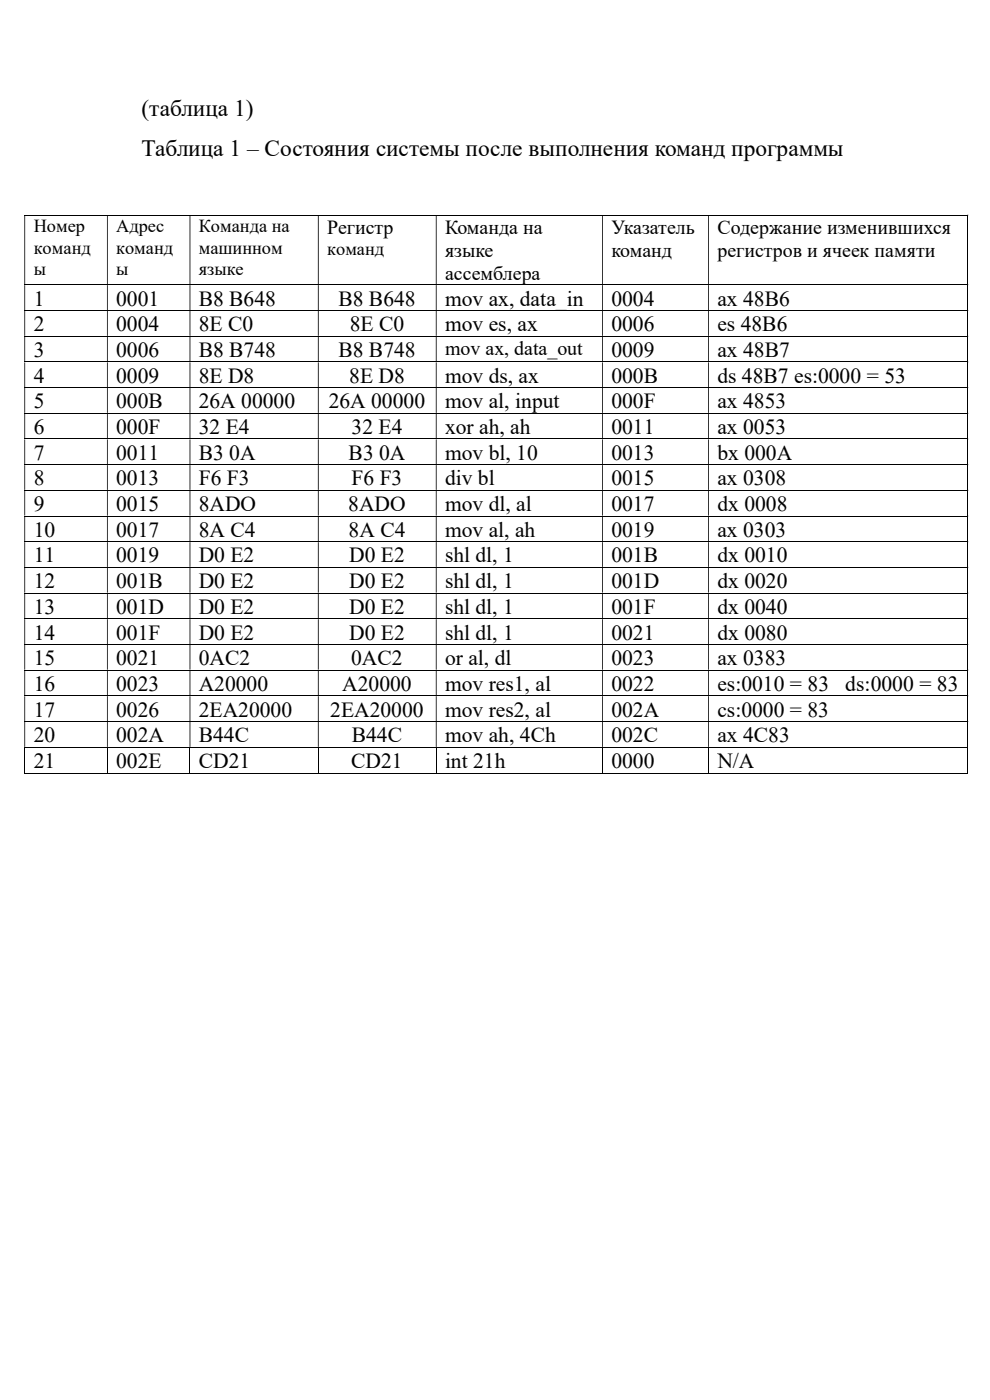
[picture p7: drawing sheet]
<svg xmlns="http://www.w3.org/2000/svg" width="210mm" height="297mm" viewBox="0 0 210 297" stroke-linecap="round" stroke-linejoin="round" font-family="sans-serif">
<defs><g id="words">
<g font-size="5">
<text x="30" y="24.6">(таблица 1)</text>
<text x="30" y="33.1">Таблица 1 – Состояния системы после выполнения команд программы</text>
</g>
<g font-size="4.6">
<text x="7.2" y="64.8">1</text>
<text x="24.6" y="64.8">0001</text>
<text x="42.2" y="64.8">B8 B648</text>
<text x="71.8" y="64.8">B8 B648</text>
<text x="94.4" y="64.8">mov ax, data_in</text>
<text x="129.7" y="64.8">0004</text>
<text x="152.2" y="64.8">ax 48B6</text>
<text x="7.2" y="70.3">2</text>
<text x="24.6" y="70.3">0004</text>
<text x="42.2" y="70.3">8E C0</text>
<text x="74.2" y="70.3">8E C0</text>
<text x="94.4" y="70.3">mov es, ax</text>
<text x="129.7" y="70.3">0006</text>
<text x="152.2" y="70.3">es 48B6</text>
<text x="7.2" y="75.7">3</text>
<text x="24.6" y="75.7">0006</text>
<text x="42.2" y="75.7">B8 B748</text>
<text x="71.8" y="75.7">B8 B748</text>
<text x="129.7" y="75.7">0009</text>
<text x="152.2" y="75.7">ax 48B7</text>
<text x="7.2" y="81.2">4</text>
<text x="24.6" y="81.2">0009</text>
<text x="42.2" y="81.2">8E D8</text>
<text x="74.1" y="81.2">8E D8</text>
<text x="94.4" y="81.2">mov ds, ax</text>
<text x="129.7" y="81.2">000B</text>
<text x="152.2" y="81.2">ds 48B7 es:0000 = 53</text>
<text x="7.2" y="86.6">5</text>
<text x="24.6" y="86.6">000B</text>
<text x="42.2" y="86.6">26A 00000</text>
<text x="69.7" y="86.6">26A 00000</text>
<text x="94.4" y="86.6">mov al, input</text>
<text x="129.7" y="86.6">000F</text>
<text x="152.2" y="86.6">ax 4853</text>
<text x="7.2" y="92.1">6</text>
<text x="24.6" y="92.1">000F</text>
<text x="42.2" y="92.1">32 E4</text>
<text x="74.6" y="92.1">32 E4</text>
<text x="94.4" y="92.1">xor ah, ah</text>
<text x="129.7" y="92.1">0011</text>
<text x="152.2" y="92.1">ax 0053</text>
<text x="7.2" y="97.5">7</text>
<text x="24.6" y="97.5">0011</text>
<text x="42.2" y="97.5">B3</text>
<text x="48.6" y="97.5">0A</text>
<text x="74" y="97.5">B3</text>
<text x="80.4" y="97.5">0A</text>
<text x="94.4" y="97.5">mov bl, 10</text>
<text x="129.7" y="97.5">0013</text>
<text x="152.2" y="97.5">bx 000A</text>
<text x="7.2" y="103">8</text>
<text x="24.6" y="103">0013</text>
<text x="42.2" y="103">F6 F3</text>
<text x="74.6" y="103">F6 F3</text>
<text x="94.4" y="103">div bl</text>
<text x="129.7" y="103">0015</text>
<text x="152.2" y="103">ax 0308</text>
<text x="7.2" y="108.4">9</text>
<text x="7.2" y="113.9">10</text>
<text x="24.6" y="108.4">0015</text>
<text x="24.6" y="113.9">0017</text>
<text x="42.2" y="108.4">8ADO</text>
<text x="42.2" y="113.9">8A C4</text>
<text x="73.9" y="108.4">8ADO</text>
<text x="74" y="113.9">8A C4</text>
<text x="94.4" y="108.4">mov dl, al</text>
<text x="94.4" y="113.9">mov al, ah</text>
<text x="129.7" y="108.4">0017</text>
<text x="129.7" y="113.9">0019</text>
<text x="152.2" y="108.4">dx 0008</text>
<text x="152.2" y="113.9">ax 0303</text>
<text x="7.2" y="119.3">11</text>
<text x="24.6" y="119.3">0019</text>
<text x="42.2" y="119.3">D0 E2</text>
<text x="74.1" y="119.3">D0 E2</text>
<text x="94.4" y="119.3">shl dl, 1</text>
<text x="129.7" y="119.3">001B</text>
<text x="152.2" y="119.3">dx 0010</text>
<text x="7.2" y="124.8">12</text>
<text x="24.6" y="124.8">001B</text>
<text x="42.2" y="124.8">D0 E2</text>
<text x="74.1" y="124.8">D0 E2</text>
<text x="94.4" y="124.8">shl dl, 1</text>
<text x="129.7" y="124.8">001D</text>
<text x="152.2" y="124.8">dx 0020</text>
<text x="7.2" y="130.2">13</text>
<text x="24.6" y="130.2">001D</text>
<text x="42.2" y="130.2">D0 E2</text>
<text x="74.1" y="130.2">D0 E2</text>
<text x="94.4" y="130.2">shl dl, 1</text>
<text x="129.7" y="130.2">001F</text>
<text x="152.2" y="130.2">dx 0040</text>
<text x="7.2" y="135.7">14</text>
<text x="24.6" y="135.7">001F</text>
<text x="42.2" y="135.7">D0 E2</text>
<text x="74.1" y="135.7">D0 E2</text>
<text x="94.4" y="135.7">shl dl, 1</text>
<text x="129.7" y="135.7">0021</text>
<text x="152.2" y="135.7">dx 0080</text>
<text x="7.2" y="141.1">15</text>
<text x="24.6" y="141.1">0021</text>
<text x="42.2" y="141.1">0AC2</text>
<text x="74.5" y="141.1">0AC2</text>
<text x="94.4" y="141.1">or al, dl</text>
<text x="129.7" y="141.1">0023</text>
<text x="152.2" y="141.1">ax 0383</text>
<text x="7.2" y="146.6">16</text>
<text x="24.6" y="146.6">0023</text>
<text x="42.2" y="146.6">A20000</text>
<text x="72.6" y="146.6">A20000</text>
<text x="94.4" y="146.6">mov res1, al</text>
<text x="129.7" y="146.6">0022</text>
<text x="152.2" y="146.6">es:0010 = 83</text>
<text x="179.3" y="146.6">ds:0000 = 83</text>
<text x="7.2" y="152">17</text>
<text x="24.6" y="152">0026</text>
<text x="42.2" y="152">2EA20000</text>
<text x="70.1" y="152">2EA20000</text>
<text x="94.4" y="152">mov res2, al</text>
<text x="129.7" y="152">002A</text>
<text x="152.2" y="152">cs:0000 = 83</text>
<text x="7.2" y="157.5">20</text>
<text x="24.6" y="157.5">002A</text>
<text x="42.2" y="157.5">B44C</text>
<text x="74.6" y="157.5">B44C</text>
<text x="94.4" y="157.5">mov ah, 4Ch</text>
<text x="129.7" y="157.5">002C</text>
<text x="152.2" y="157.5">ax 4C83</text>
<text x="7.2" y="162.9">21</text>
<text x="24.6" y="162.9">002E</text>
<text x="42.2" y="162.9">CD21</text>
<text x="74.5" y="162.9">CD21</text>
<text x="94.4" y="162.9">int 21h</text>
<text x="129.7" y="162.9">0000</text>
<text x="152.2" y="162.9">N/A</text>
</g>
<g font-size="4.2">
<text x="69.4" y="49.7">Регистр</text>
<text x="94.4" y="49.7">Команда на</text>
<text x="129.7" y="49.7">Указатель</text>
<text x="152.2" y="49.7">Содержание изменившихся</text>
<text x="94.4" y="54.5">языке</text>
<text x="94.4" y="59.4">ассемблера</text>
<text x="129.7" y="54.5">команд</text>
<text x="152.2" y="54.5">регистров и ячеек памяти</text>
<text x="94.4" y="75.4">mov ax, data_out</text>
</g>
<g font-size="3.9">
<text x="7.2" y="49.3">Номер</text>
<text x="7.2" y="53.8">команд</text>
<text x="24.6" y="49.3">Адрес</text>
<text x="24.6" y="53.8">команд</text>
<text x="42.2" y="49.3">Команда на</text>
<text x="42.2" y="53.8">машинном</text>
<text x="7.2" y="58.3">ы</text>
<text x="24.6" y="58.3">ы</text>
<text x="42.2" y="58.3">языке</text>
<text x="69.4" y="54.2">команд</text>
</g>
</g></defs>
<g fill="none" stroke="#000" stroke-width=".21">
<path d="M5.2 45.6h200M205.3 45.7v14.6M5.2 60.4h200M5.2 65.9h200M5.2 71.3h200M5.2 76.8h200M205.3 60.5v5.3M205.3 66v5.2M205.3 71.4v5.3M205.3 76.9v5.2M5.2 82.2h200M5.2 87.7h200"/>
<path d="M5.2 93.1h200M5.2 98.6h200M205.3 82.3v5.3M205.3 87.8v5.2M205.3 93.2v5.3M205.3 98.7v5.2M5.2 104h200M5.2 109.5h200M5.2 114.9h200M205.3 104.1v5.3M205.3 109.6v5.3M205.3 115v5.3"/>
<path d="M5.2 120.4h200M5.2 125.8h200M5.2 131.3h200M5.2 136.7h200M205.3 120.4v5.3M205.3 125.9v5.3M205.3 131.4v5.3M205.3 136.8v5.3M5.2 142.2h200M5.2 147.6h200M5.2 153.1h200M5.2 158.5h200"/>
<path d="M5.2 158.6v5.5M22.8 158.6v5.5M40.3 158.6v5.5M67.5 158.6v5.5M92.5 158.6v5.5M127.8 158.6v5.5M150.3 158.6v5.5M205.3 142.2v5.3M205.3 147.7v5.3M205.3 153.2v5.3M205.3 158.6v5.5M5.2 164h17.5"/>
<path d="M22.9 164h17.3M40.4 164h27M67.6 164h24.9M92.6 164h35.1M127.9 164h22.3M150.4 164h54.8"/>
</g>
<g fill="#000">
<path d="M205.2 45.6h.2v.1h-.2zM5.2 45.7h.1v14.6h-.1zM22.7 45.7h.2v14.6h-.2zM40.2 45.7h.2v14.6h-.2zM67.4 45.7h.2v14.6h-.2zM92.5 45.7h.1v14.6h-.1zM127.7 45.7h.2v14.6h-.2zM150.2 45.7h.2v14.6h-.2z" fill-rule="evenodd"/>
<path d="M205.2 60.3h.2v.2h-.2zM5.2 60.5h.1v5.3h-.1zM22.7 60.5h.2v5.3h-.2zM40.2 60.5h.2v5.3h-.2zM67.4 60.5h.2v5.3h-.2zM92.5 60.5h.1v5.3h-.1zM127.7 60.5h.2v5.3h-.2zM150.2 60.5h.2v5.3h-.2z" fill-rule="evenodd"/>
<path d="M205.2 65.8h.2v.2h-.2zM5.2 66h.1v5.2h-.1zM22.7 66h.2v5.2h-.2zM40.2 66h.2v5.2h-.2zM67.4 66h.2v5.2h-.2zM92.5 66h.1v5.2h-.1zM127.7 66h.2v5.2h-.2zM150.2 66h.2v5.2h-.2z" fill-rule="evenodd"/>
<path d="M205.2 71.2h.2v.2h-.2zM5.2 71.4h.1v5.3h-.1zM22.7 71.4h.2v5.3h-.2zM40.2 71.4h.2v5.3h-.2zM67.4 71.4h.2v5.3h-.2zM92.5 71.4h.1v5.3h-.1zM127.7 71.4h.2v5.3h-.2zM150.2 71.4h.2v5.3h-.2z" fill-rule="evenodd"/>
<path d="M205.2 76.7h.2v.2h-.2zM5.2 76.9h.1v5.2h-.1zM22.7 76.9h.2v5.2h-.2zM40.2 76.9h.2v5.2h-.2zM67.4 76.9h.2v5.2h-.2zM92.5 76.9h.1v5.2h-.1zM127.7 76.9h.2v5.2h-.2zM150.2 76.9h.2v5.2h-.2z" fill-rule="evenodd"/>
<path d="M205.2 82.1h.2v.2h-.2zM5.2 82.3h.1v5.3h-.1zM22.7 82.3h.2v5.3h-.2zM40.2 82.3h.2v5.3h-.2zM67.4 82.3h.2v5.3h-.2zM92.5 82.3h.1v5.3h-.1zM127.7 82.3h.2v5.3h-.2zM150.2 82.3h.2v5.3h-.2z" fill-rule="evenodd"/>
<path d="M205.2 87.6h.2v.2h-.2zM5.2 87.8h.1v5.2h-.1zM22.7 87.8h.2v5.2h-.2zM40.2 87.8h.2v5.2h-.2zM67.4 87.8h.2v5.2h-.2zM92.5 87.8h.1v5.2h-.1zM127.7 87.8h.2v5.2h-.2zM150.2 87.8h.2v5.2h-.2z" fill-rule="evenodd"/>
<path d="M205.2 93h.2v.2h-.2zM5.2 93.2h.1v5.3h-.1zM22.7 93.2h.2v5.3h-.2zM40.2 93.2h.2v5.3h-.2zM67.4 93.2h.2v5.3h-.2zM92.5 93.2h.1v5.3h-.1zM127.7 93.2h.2v5.3h-.2zM150.2 93.2h.2v5.3h-.2z" fill-rule="evenodd"/>
<path d="M205.2 98.5h.2v.2h-.2zM5.2 98.7h.1v5.2h-.1zM22.7 98.7h.2v5.2h-.2zM40.2 98.7h.2v5.2h-.2zM67.4 98.7h.2v5.2h-.2zM92.5 98.7h.1v5.2h-.1zM127.7 98.7h.2v5.2h-.2zM150.2 98.7h.2v5.2h-.2z" fill-rule="evenodd"/>
<path d="M205.2 103.9h.2v.2h-.2zM5.2 104.1h.1v5.3h-.1zM22.7 104.1h.2v5.3h-.2zM40.2 104.1h.2v5.3h-.2zM67.4 104.1h.2v5.3h-.2zM92.5 104.1h.1v5.3h-.1zM127.7 104.1h.2v5.3h-.2zM150.2 104.1h.2v5.3h-.2z" fill-rule="evenodd"/>
<path d="M205.2 109.4h.2v.2h-.2zM5.2 109.6h.1v5.3h-.1zM22.7 109.6h.2v5.3h-.2zM40.2 109.6h.2v5.3h-.2zM67.4 109.6h.2v5.3h-.2zM92.5 109.6h.1v5.3h-.1zM127.7 109.6h.2v5.3h-.2zM150.2 109.6h.2v5.3h-.2z" fill-rule="evenodd"/>
<path d="M205.2 114.9h.2v.1h-.2zM5.2 115h.1v5.3h-.1zM22.7 115h.2v5.3h-.2zM40.2 115h.2v5.3h-.2zM67.4 115h.2v5.3h-.2zM92.5 115h.1v5.3h-.1zM127.7 115h.2v5.3h-.2zM150.2 115h.2v5.3h-.2z" fill-rule="evenodd"/>
<path d="M205.2 120.3h.2v.1h-.2zM5.2 120.4h.1v5.3h-.1zM22.7 120.4h.2v5.3h-.2zM40.2 120.4h.2v5.3h-.2zM67.4 120.4h.2v5.3h-.2zM92.5 120.4h.1v5.3h-.1zM127.7 120.4h.2v5.3h-.2zM150.2 120.4h.2v5.3h-.2z" fill-rule="evenodd"/>
<path d="M205.2 125.7h.2v.2h-.2zM5.2 125.9h.1v5.3h-.1zM22.7 125.9h.2v5.3h-.2zM40.2 125.9h.2v5.3h-.2zM67.4 125.9h.2v5.3h-.2zM92.5 125.9h.1v5.3h-.1zM127.7 125.9h.2v5.3h-.2zM150.2 125.9h.2v5.3h-.2z" fill-rule="evenodd"/>
<path d="M205.2 131.2h.2v.2h-.2zM5.2 131.4h.1v5.3h-.1zM22.7 131.4h.2v5.3h-.2zM40.2 131.4h.2v5.3h-.2zM67.4 131.4h.2v5.3h-.2zM92.5 131.4h.1v5.3h-.1zM127.7 131.4h.2v5.3h-.2zM150.2 131.4h.2v5.3h-.2z" fill-rule="evenodd"/>
<path d="M205.2 136.7h.2v.1h-.2zM5.2 136.8h.1v5.3h-.1zM22.7 136.8h.2v5.3h-.2zM40.2 136.8h.2v5.3h-.2zM67.4 136.8h.2v5.3h-.2zM92.5 136.8h.1v5.3h-.1zM127.7 136.8h.2v5.3h-.2zM150.2 136.8h.2v5.3h-.2z" fill-rule="evenodd"/>
<path d="M205.2 142.1h.2v.1h-.2zM5.2 142.2h.1v5.3h-.1zM22.7 142.2h.2v5.3h-.2zM40.2 142.2h.2v5.3h-.2zM67.4 142.2h.2v5.3h-.2zM92.5 142.2h.1v5.3h-.1zM127.7 142.2h.2v5.3h-.2zM150.2 142.2h.2v5.3h-.2z" fill-rule="evenodd"/>
<path d="M205.2 147.5h.2v.2h-.2zM5.2 147.7h.1v5.3h-.1zM22.7 147.7h.2v5.3h-.2zM40.2 147.7h.2v5.3h-.2zM67.4 147.7h.2v5.3h-.2zM92.5 147.7h.1v5.3h-.1zM127.7 147.7h.2v5.3h-.2zM150.2 147.7h.2v5.3h-.2z" fill-rule="evenodd"/>
<path d="M205.2 153h.2v.2h-.2zM5.2 153.2h.1v5.3h-.1zM22.7 153.2h.2v5.3h-.2zM40.2 153.2h.2v5.3h-.2zM67.4 153.2h.2v5.3h-.2zM92.5 153.2h.1v5.3h-.1zM127.7 153.2h.2v5.3h-.2zM150.2 153.2h.2v5.3h-.2z" fill-rule="evenodd"/>
</g>
<path d="M205.2 158.5h.2v.1h-.2zM205.2 163.9h.2v.2h-.2z" fill="#000"/>
<use href="#words"/>
</svg>
